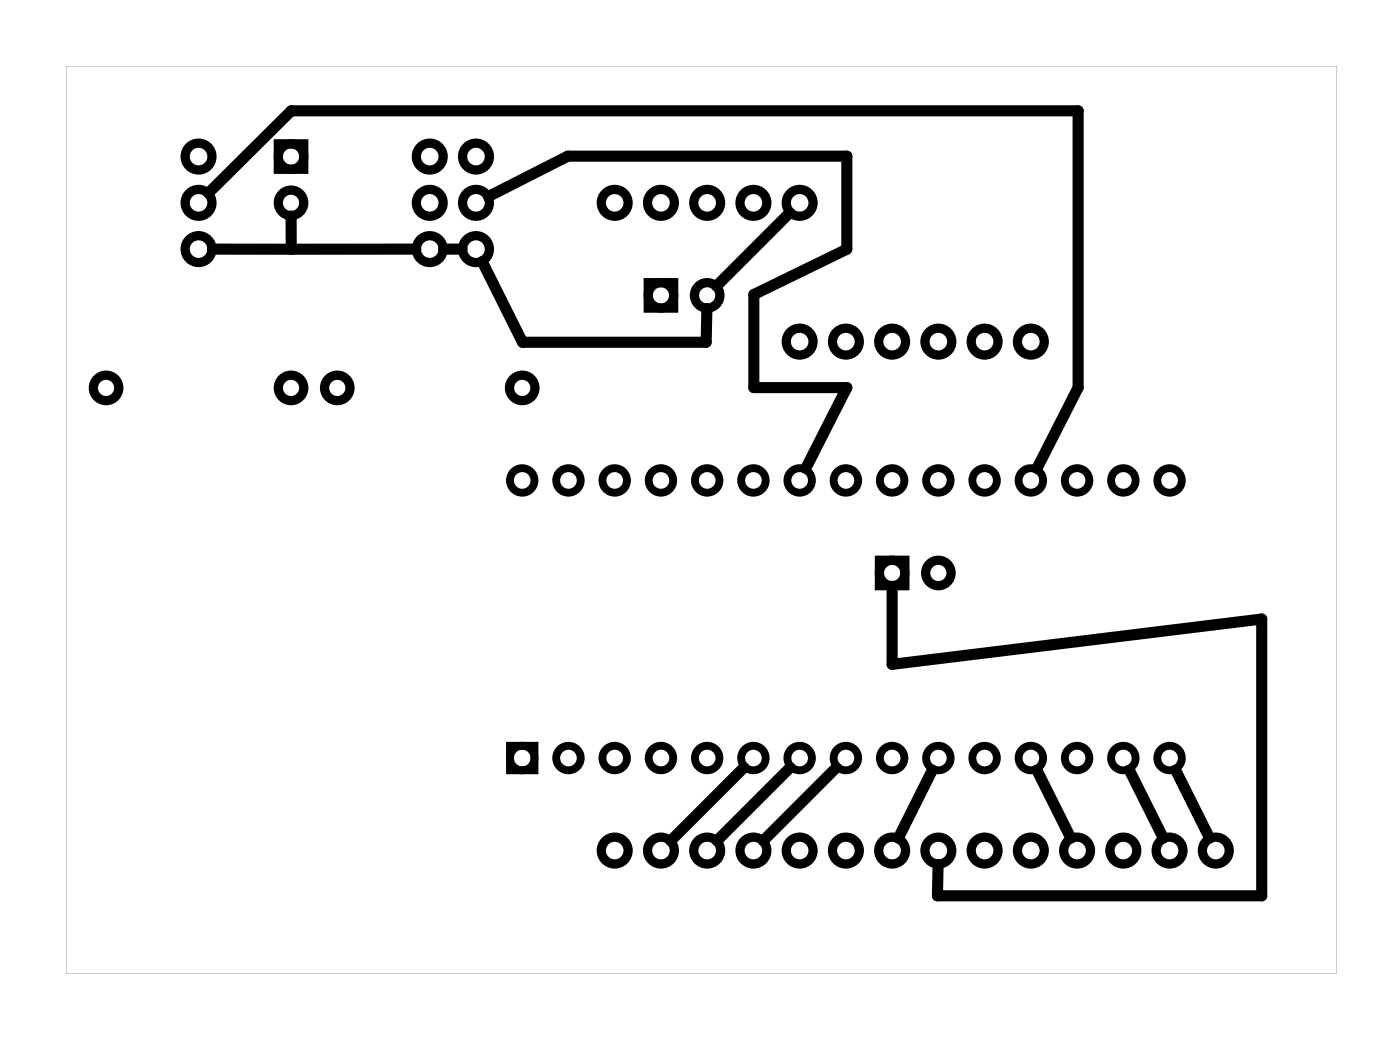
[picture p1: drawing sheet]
<svg xmlns="http://www.w3.org/2000/svg" width="77mm" height="57mm" viewBox="0 0 77 57" stroke-linecap="round" stroke-linejoin="round" font-family="sans-serif">
<path d="M3.6 3.6h69.8v49.8h-69.8zM3.6 3.6v49.8h69.8v-49.8z" fill="#000"/>
<g fill="none" stroke="#000" stroke-width=".51">
<path d="M15.3 7.9h1.4v1.4h-1.4zM35.6 15.5h1.4v1.4h-1.4zM48.3 30.8h1.4v1.4h-1.4z"/>
<circle cx="10.9" cy="8.6" r=".74"/>
<circle cx="10.9" cy="13.7" r=".74"/>
<circle cx="10.9" cy="11.1" r=".74"/>
<circle cx="16" cy="8.6" r=".7"/>
<circle cx="16" cy="11.1" r=".7"/>
<circle cx="23.6" cy="8.6" r=".74"/>
<circle cx="23.6" cy="13.7" r=".74"/>
<circle cx="23.6" cy="11.1" r=".74"/>
<circle cx="26.1" cy="8.6" r=".74"/>
<circle cx="26.1" cy="13.7" r=".74"/>
<circle cx="26.1" cy="11.1" r=".74"/>
<circle cx="33.8" cy="11.1" r=".74"/>
<circle cx="36.3" cy="16.2" r=".7"/>
<circle cx="36.3" cy="11.1" r=".74"/>
<circle cx="38.8" cy="16.2" r=".7"/>
<circle cx="38.8" cy="11.1" r=".74"/>
<circle cx="41.4" cy="11.1" r=".74"/>
<circle cx="43.9" cy="18.8" r=".74"/>
<circle cx="43.9" cy="11.1" r=".74"/>
<circle cx="46.5" cy="18.8" r=".74"/>
<circle cx="49" cy="18.8" r=".74"/>
<circle cx="51.5" cy="18.8" r=".74"/>
<circle cx="54.1" cy="18.8" r=".74"/>
<circle cx="56.6" cy="18.8" r=".74"/>
<circle cx="5.8" cy="21.3" r=".7"/>
<circle cx="16" cy="21.3" r=".7"/>
<circle cx="18.5" cy="21.3" r=".7"/>
<circle cx="28.7" cy="21.3" r=".7"/>
<circle cx="49" cy="31.5" r=".7"/>
<circle cx="51.5" cy="31.5" r=".7"/>
<circle cx="33.8" cy="46.7" r=".74"/>
<circle cx="36.3" cy="46.7" r=".74"/>
<circle cx="38.8" cy="46.7" r=".74"/>
<circle cx="41.4" cy="46.7" r=".74"/>
<circle cx="43.9" cy="46.7" r=".74"/>
<circle cx="46.5" cy="46.7" r=".74"/>
<circle cx="49" cy="46.7" r=".74"/>
<circle cx="51.5" cy="46.7" r=".74"/>
<circle cx="54.1" cy="46.7" r=".74"/>
<circle cx="56.6" cy="46.7" r=".74"/>
<circle cx="59.2" cy="46.7" r=".74"/>
<circle cx="61.7" cy="46.7" r=".74"/>
<circle cx="64.2" cy="46.7" r=".74"/>
<circle cx="66.8" cy="46.7" r=".74"/>
</g>
<g fill="none" stroke="#000" stroke-width=".43">
<path d="M28 40.9h1.4v1.4h-1.4z"/>
<circle cx="28.7" cy="26.4" r=".67"/>
<circle cx="31.2" cy="26.4" r=".67"/>
<circle cx="33.8" cy="26.4" r=".67"/>
<circle cx="36.3" cy="26.4" r=".67"/>
<circle cx="38.8" cy="26.4" r=".67"/>
<circle cx="41.4" cy="26.4" r=".67"/>
<circle cx="43.9" cy="26.4" r=".67"/>
<circle cx="46.5" cy="26.4" r=".67"/>
<circle cx="49" cy="26.4" r=".67"/>
<circle cx="51.5" cy="26.4" r=".67"/>
<circle cx="54.1" cy="26.4" r=".67"/>
<circle cx="56.6" cy="26.4" r=".67"/>
<circle cx="59.2" cy="26.4" r=".67"/>
<circle cx="61.7" cy="26.4" r=".67"/>
<circle cx="64.2" cy="26.4" r=".67"/>
<circle cx="28.7" cy="41.6" r=".67"/>
<circle cx="31.2" cy="41.6" r=".67"/>
<circle cx="33.8" cy="41.6" r=".67"/>
<circle cx="36.3" cy="41.6" r=".67"/>
<circle cx="38.8" cy="41.6" r=".67"/>
<circle cx="41.4" cy="41.6" r=".67"/>
<circle cx="43.9" cy="41.6" r=".67"/>
<circle cx="46.5" cy="41.6" r=".67"/>
<circle cx="49" cy="41.6" r=".67"/>
<circle cx="51.5" cy="41.6" r=".67"/>
<circle cx="54.1" cy="41.6" r=".67"/>
<circle cx="56.6" cy="41.6" r=".67"/>
<circle cx="59.2" cy="41.6" r=".67"/>
<circle cx="61.7" cy="41.6" r=".67"/>
<circle cx="64.2" cy="41.6" r=".67"/>
</g>
<g fill="none" stroke="#000" stroke-width=".61">
<path d="M11.5 10.6l4.5-4.5h43.2v15.2l-2.2 4.4M16 11.9v1.8M22.8 13.7h-11.1M24.4 13.7h1M26.5 14.4l2.2 4.4h10.1v-1.9M26.8 10.8l4.4-2.2h15.3v5.1l-5.1 2.5v5.1h5.1l-2.2 4.4M43.4 11.7l-4 4M49 32.2v4.3l20.3-2.5v15.2h-17.8v-1.7M40.9 42.1l-4.1 4.1M43.4 42.1l-4 4.1M45.9 42.1l-4 4.1M51.2 42.3l-1.9 3.7"/>
<path d="M57 42.3l1.8 3.7M62 42.3l1.9 3.7M64.6 42.3l1.8 3.7"/>
</g>
</svg>
